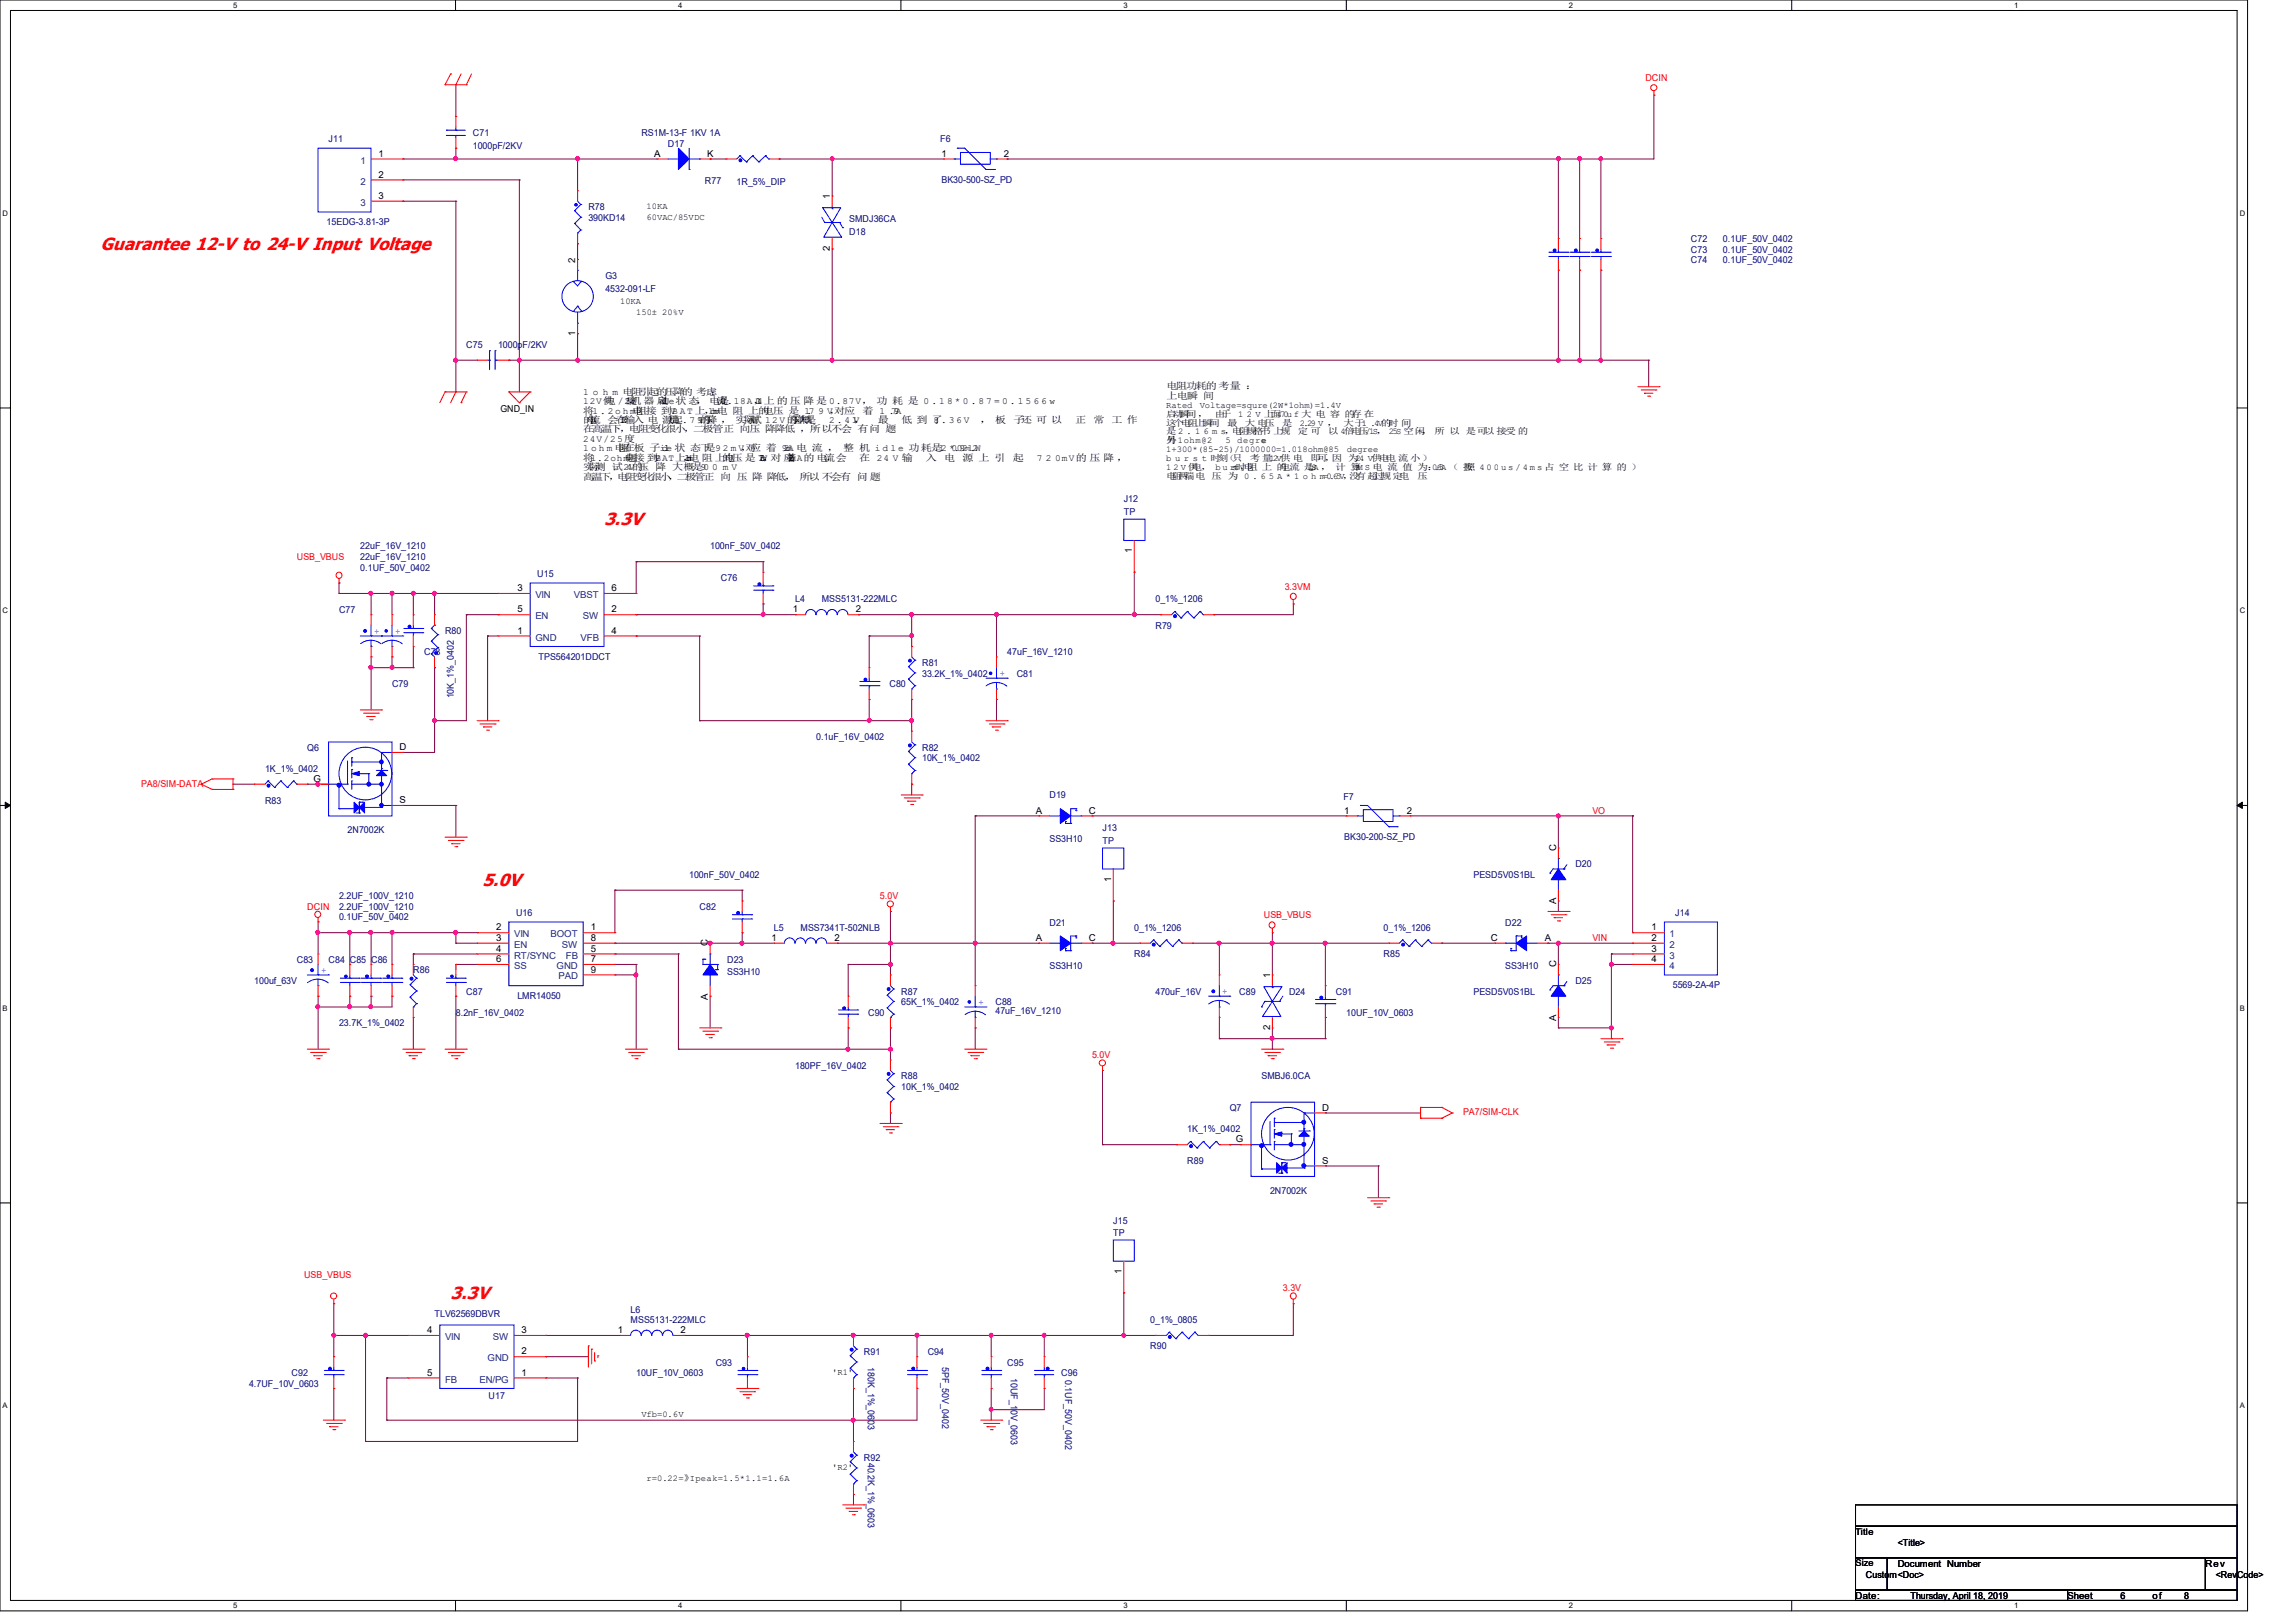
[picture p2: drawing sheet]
<svg xmlns="http://www.w3.org/2000/svg" width="297mm" height="210mm" viewBox="0 0 297 210" stroke-linecap="round" stroke-linejoin="round" font-family="sans-serif">
<defs><g id="words">
<g font-size="2.3" fill="#f00">
<text x="13" y="32.3">Guarantee 12-V to 24-V Input Voltage</text>
<text x="78.1" y="68">3.3V</text>
<text x="62.4" y="114.6">5.0V</text>
<text x="58.3" y="168.1">3.3V</text>
</g>
<g font-size="1.2" fill="#f00">
<text x="212.8" y="10.5">DCIN</text>
<text x="38.4" y="72.4">USB_VBUS</text>
<text x="166.2" y="76.3">3.3VM</text>
<text x="18.2" y="101.8">PA8/SIM-DATA</text>
<text x="206" y="105.3">VO</text>
<text x="39.8" y="117.7">DCIN</text>
<text x="113.8" y="116.3">5.0V</text>
<text x="163.5" y="118.8">USB_VBUS</text>
<text x="206" y="121.8">VIN</text>
<text x="141.3" y="136.9">5.0V</text>
<text x="189.3" y="144.3">PA7/SIM-CLK</text>
<text x="39.3" y="165.4">USB_VBUS</text>
<text x="165.9" y="167.1">3.3V</text>
</g>
<g font-size="1.2" fill="#000080">
<text x="61.2" y="17.6">C71</text>
<text x="83" y="17.6">RS1M-13-F 1KV 1A</text>
<text x="42.5" y="18.4">J11</text>
<text x="61.2" y="19.2">1000pF/2KV</text>
<text x="86.4" y="19">D17</text>
<text x="91.2" y="23.7">R77</text>
<text x="95.3" y="23.9">1R_5%_DIP</text>
<text x="121.6" y="18.4">F6</text>
<text x="121.8" y="23.6">BK30-500-SZ_PD</text>
<text x="42.2" y="29.1">15EDG-3.81-3P</text>
<text x="76.1" y="27.2">R78</text>
<text x="76.1" y="28.6">390KD14</text>
<text x="109.9" y="28.7">SMDJ36CA</text>
<text x="109.9" y="30.4">D18</text>
<text x="218.7" y="31.3">C72</text>
<text x="218.7" y="32.7">C73</text>
<text x="218.7" y="34">C74</text>
<text x="222.9" y="31.3">0.1UF_50V_0402</text>
<text x="222.9" y="32.7">0.1UF_50V_0402</text>
<text x="222.9" y="34">0.1UF_50V_0402</text>
<text x="78.3" y="36.1">G3</text>
<text x="78.3" y="37.8">4532-091-LF</text>
<text x="60.3" y="45">C75</text>
<text x="64.4" y="45">1000pF/2KV</text>
<text x="145.4" y="65">J12</text>
<text x="46.6" y="71.1">22uF_16V_1210</text>
<text x="91.9" y="71.1">100nF_50V_0402</text>
<text x="145.4" y="66.7">TP</text>
<text x="46.6" y="73.8">0.1UF_50V_0402</text>
<text x="46.6" y="72.4">22uF_16V_1210</text>
<text x="69.5" y="74.6">U15</text>
<text x="93.3" y="75.2">C76</text>
<text x="102.9" y="77.9">L4</text>
<text x="106.3" y="77.9">MSS5131-222MLC</text>
<text x="149.5" y="77.9">0_1%_1206</text>
<text x="43.9" y="79.3">C77</text>
<text x="57.6" y="82">R80</text>
<text x="149.5" y="81.4">R79</text>
<text x="50.7" y="88.9">C79</text>
<text x="54.9" y="84.8">C78</text>
<text x="69.7" y="85.3">TPS564201DDCT</text>
<text x="115.1" y="88.9">C80</text>
<text x="119.3" y="86.1">R81</text>
<text x="119.3" y="87.5">33.2K_1%_0402</text>
<text x="130.3" y="84.8">47uF_16V_1210</text>
<text x="131.5" y="87.5">C81</text>
<text x="58.7" y="90.4" transform="rotate(-90 58.7 90.4)">10K_1%_0402</text>
<text x="105.6" y="95.8">0.1uF_16V_0402</text>
<text x="34.3" y="99.9">1K_1%_0402</text>
<text x="39.8" y="97.2">Q6</text>
<text x="119.3" y="97.2">R82</text>
<text x="119.3" y="98.5">10K_1%_0402</text>
<text x="34.3" y="104">R83</text>
<text x="45" y="107.8">2N7002K</text>
<text x="135.8" y="103.3">D19</text>
<text x="142.6" y="107.6">J13</text>
<text x="173.8" y="103.5">F7</text>
<text x="89.2" y="113.6">100nF_50V_0402</text>
<text x="135.8" y="108.9">SS3H10</text>
<text x="142.6" y="109.2">TP</text>
<text x="173.9" y="108.7">BK30-200-SZ_PD</text>
<text x="190.6" y="113.6">PESD5V0S1BL</text>
<text x="203.8" y="112.2">D20</text>
<text x="43.9" y="119.1">0.1UF_50V_0402</text>
<text x="43.9" y="116.3">2.2UF_100V_1210</text>
<text x="43.9" y="117.7">2.2UF_100V_1210</text>
<text x="66.8" y="118.5">U16</text>
<text x="90.5" y="117.7">C82</text>
<text x="135.8" y="119.8">D21</text>
<text x="194.7" y="119.8">D22</text>
<text x="216.7" y="118.5">J14</text>
<text x="38.4" y="124.6">C83</text>
<text x="42.5" y="124.6">C84 C85 C86</text>
<text x="53.5" y="125.9">R86</text>
<text x="94.1" y="124.6">D23</text>
<text x="100.1" y="120.4">L5</text>
<text x="103.5" y="120.4">MSS7341T-502NLB</text>
<text x="135.8" y="125.4">SS3H10</text>
<text x="146.7" y="123.9">R84</text>
<text x="146.7" y="120.4">0_1%_1206</text>
<text x="179" y="123.9">R85</text>
<text x="179" y="120.4">0_1%_1206</text>
<text x="194.7" y="125.4">SS3H10</text>
<text x="32.9" y="127.3">100uf_63V</text>
<text x="59" y="131.4">8.2nF_16V_0402</text>
<text x="60.3" y="128.7">C87</text>
<text x="66.9" y="129.2">LMR14050</text>
<text x="94.1" y="126.2">SS3H10</text>
<text x="112.3" y="131.4">C90</text>
<text x="116.6" y="128.7">R87</text>
<text x="116.6" y="130">65K_1%_0402</text>
<text x="128.8" y="130">C88</text>
<text x="128.8" y="131.3">47uF_16V_1210</text>
<text x="149.5" y="128.7">470uF_16V</text>
<text x="160.3" y="128.7">C89</text>
<text x="166.7" y="128.7">D24</text>
<text x="172.8" y="128.7">C91</text>
<text x="174.2" y="131.4">10UF_10V_0603</text>
<text x="190.6" y="128.7">PESD5V0S1BL</text>
<text x="203.8" y="127.3">D25</text>
<text x="216.4" y="127.8">5569-2A-4P</text>
<text x="43.9" y="132.8">23.7K_1%_0402</text>
<text x="102.9" y="138.3">180PF_16V_0402</text>
<text x="116.6" y="139.7">R88</text>
<text x="116.6" y="141">10K_1%_0402</text>
<text x="159.1" y="143.8">Q7</text>
<text x="163.2" y="139.7">SMBJ6.0CA</text>
<text x="153.6" y="146.5">1K_1%_0402</text>
<text x="153.6" y="150.6">R89</text>
<text x="164.3" y="154.5">2N7002K</text>
<text x="144" y="158.3">J15</text>
<text x="144" y="160">TP</text>
<text x="56.2" y="170.4">TLV62569DBVR</text>
<text x="81.6" y="169.8">L6</text>
<text x="81.6" y="171.2">MSS5131-222MLC</text>
<text x="148.8" y="171.2">0_1%_0805</text>
<text x="32.2" y="179.4">4.7UF_10V_0603</text>
<text x="37.7" y="178.1">C92</text>
<text x="82.3" y="178.1">10UF_10V_0603</text>
<text x="92.6" y="176.7">C93</text>
<text x="111.8" y="175.3">R91</text>
<text x="112.3" y="176.9" transform="rotate(90 112.3 176.9)">180K_1%_0603</text>
<text x="120" y="175.3">C94</text>
<text x="121.9" y="176.9" transform="rotate(90 121.9 176.9)">5PF_50V_0402</text>
<text x="130.3" y="176.7">C95</text>
<text x="130.8" y="178.3" transform="rotate(90 130.8 178.3)">10UF_10V_0603</text>
<text x="137.3" y="178.1">C96</text>
<text x="137.8" y="178.6" transform="rotate(90 137.8 178.6)">0.1UF_50V_0402</text>
<text x="148.8" y="174.6">R90</text>
<text x="63.2" y="181.1">U17</text>
<text x="111.8" y="189">R92</text>
<text x="112.3" y="189.3" transform="rotate(90 112.3 189.3)">40.2K_1%_0603</text>
</g>
<g font-size="1.2" fill="#004080">
<text x="46.6" y="21.2">1</text>
<text x="46.6" y="23.9">2</text>
<text x="46.6" y="26.6">3</text>
<text x="69.3" y="77.4">VIN</text>
<text x="74.2" y="77.4">VBST</text>
<text x="69.3" y="80.1">EN</text>
<text x="69.3" y="82.9">GND</text>
<text x="75.1" y="82.9">VFB</text>
<text x="75.4" y="80.1">SW</text>
<text x="66.5" y="121.3">VIN</text>
<text x="66.5" y="122.6">EN</text>
<text x="66.5" y="124">RT/SYNC</text>
<text x="66.5" y="125.4">SS</text>
<text x="71.2" y="121.3">BOOT</text>
<text x="72" y="125.4">GND</text>
<text x="72.7" y="122.6">SW</text>
<text x="73.2" y="124">FB</text>
<text x="216" y="121.3">1</text>
<text x="216" y="122.6">2</text>
<text x="216" y="124">3</text>
<text x="216" y="125.4">4</text>
<text x="72.3" y="126.7">PAD</text>
<text x="57.6" y="173.4">VIN</text>
<text x="63.8" y="173.4">SW</text>
<text x="57.6" y="178.9">FB</text>
<text x="62" y="178.9">EN/PG</text>
<text x="63.1" y="176.1">GND</text>
</g>
<g font-size="1.2">
<text x="49" y="20.3">1</text>
<text x="49" y="23">2</text>
<text x="84.6" y="20.3">A</text>
<text x="91.5" y="20.3">K</text>
<text x="121.8" y="20.3">1</text>
<text x="129.9" y="20.3">2</text>
<text x="49" y="25.7">3</text>
<text x="107.4" y="25.7" transform="rotate(-90 107.4 25.7)">1</text>
<text x="74.4" y="34" transform="rotate(-90 74.4 34)">2</text>
<text x="107.4" y="32.5" transform="rotate(-90 107.4 32.5)">2</text>
<text x="74.4" y="43.5" transform="rotate(-90 74.4 43.5)">1</text>
<text x="64.7" y="53.3">GND_IN</text>
<text x="75.4" y="53.5">将1 . 2 o h m电</text>
<text x="75.4" y="51.1">1 o h m 电阻引起的压降的 考虑</text>
<text x="75.4" y="52.3">12V供</text>
<text x="78.2" y="52.3">电 /2度</text>
<text x="80.9" y="52.3">5，</text>
<text x="81.5" y="52.3">机 器 启</text>
<text x="82.3" y="53.5">阻接 到VB A T 上，电 阻 上的</text>
<text x="85.2" y="52.3">动</text>
<text x="85.4" y="52.3">ile状 态， 电流</text>
<text x="85.6" y="52.3">d</text>
<text x="91.6" y="53.5">1ohm</text>
<text x="91.9" y="51.1">：</text>
<text x="93" y="52.3">是</text>
<text x="93.2" y="52.3">0.18A，上 的 压 降 是 0.87V， 功 耗 是 0 . 1 8 * 0 . 8 7 = 0 . 1 5 6 6 w</text>
<text x="97.7" y="52.3">D4</text>
<text x="97.8" y="52.3">1</text>
<text x="98.7" y="53.5">电压 是 1.7 9 V，</text>
<text x="107.9" y="53.5">对应</text>
<text x="111.6" y="53.5">着 1 .79A</text>
<text x="150.9" y="50.4">电阻功耗的考量 ：</text>
<text x="150.9" y="51.6">上电瞬 间</text>
<text x="75.4" y="54.7">的， 会在输入 电 源起</text>
<text x="75.4" y="56">在高温下，电阻变化很小，二极管正 向压 降降低 ，所以不会 有问 题</text>
<text x="75.4" y="59.6">将1.2ohm阻接 到V</text>
<text x="75.4" y="57.2">24V/25度</text>
<text x="75.4" y="58.4">1 o h m 电在板 子idle 状 态下</text>
<text x="75.9" y="54.7">电</text>
<text x="76.3" y="54.7">流</text>
<text x="80.1" y="58.4">阻</text>
<text x="80.1" y="54.7">12V</text>
<text x="80.8" y="59.6">电</text>
<text x="84.8" y="59.6">BAT上，</text>
<text x="86.1" y="54.7">上1.79V的</text>
<text x="86.5" y="54.7">引</text>
<text x="88.6" y="59.6">1h电 阻 上的</text>
<text x="88.7" y="59.6">om</text>
<text x="91" y="54.7">压</text>
<text x="91.2" y="58.4">是9 2 m V，应 着 92mA 电 流 ， 整 机 i d l e 功耗是12 *0.092=1.2W</text>
<text x="91.4" y="54.7">降 ， 实际</text>
<text x="93.7" y="59.6">电压 是 70V</text>
<text x="96.4" y="58.4">对</text>
<text x="96.7" y="54.7">测</text>
<text x="97.1" y="54.7">试 12V的降概</text>
<text x="98.2" y="59.6">2m，对 应</text>
<text x="101.6" y="59.6">着</text>
<text x="101.9" y="59.6">70</text>
<text x="102" y="59.6">2mA的 电流</text>
<text x="102.2" y="54.7">压大是</text>
<text x="106.9" y="59.6">，会</text>
<text x="107.3" y="54.7">2 . 4 1V</text>
<text x="110.4" y="54.7">，</text>
<text x="111.1" y="59.6">在 24 V 输</text>
<text x="113.5" y="54.7">最</text>
<text x="116.6" y="54.7">低 到 了</text>
<text x="119.8" y="59.6">入</text>
<text x="120.8" y="54.7">8 . 3 6 V</text>
<text x="122.1" y="59.6">电</text>
<text x="124.5" y="59.6">源 上 引</text>
<text x="126.8" y="54.7">， 板</text>
<text x="131" y="59.6">起</text>
<text x="131.1" y="54.7">子还 可 以</text>
<text x="134.1" y="59.6">7 2 0mV的 压 降 ，</text>
<text x="139.1" y="54.7">正</text>
<text x="141.4" y="54.7">常</text>
<text x="143.8" y="54.7">工 作</text>
<text x="75.4" y="60.9">实测 试24V的</text>
<text x="75.4" y="62.1">高温下，电阻变化很小，二极管正 向 压 降 降低， 所以 不会有 问 题</text>
<text x="76.2" y="60.9">际</text>
<text x="82.6" y="60.9">压 降 大概是90 0 m V</text>
<text x="146.4" y="71.6" transform="rotate(-90 146.4 71.6)">1</text>
<text x="66.9" y="76.5">3</text>
<text x="79.1" y="76.5">6</text>
<text x="66.9" y="79.2">5</text>
<text x="66.9" y="82">1</text>
<text x="79.1" y="79.2">2</text>
<text x="79.1" y="82">4</text>
<text x="102.6" y="79.2">1</text>
<text x="110.7" y="79.2">2</text>
<text x="40.6" y="101.2">G</text>
<text x="51.7" y="97.1">D</text>
<text x="51.7" y="103.9">S</text>
<text x="134" y="105.3">A</text>
<text x="140.8" y="105.3">C</text>
<text x="173.9" y="105.3">1</text>
<text x="182" y="105.3">2</text>
<text x="201.3" y="110.1" transform="rotate(-90 201.3 110.1)">C</text>
<text x="143.7" y="114.1" transform="rotate(-90 143.7 114.1)">1</text>
<text x="201.3" y="117" transform="rotate(-90 201.3 117)">A</text>
<text x="64.2" y="120.4">2</text>
<text x="64.2" y="121.7">3</text>
<text x="64.2" y="123.1">4</text>
<text x="64.2" y="124.5">6</text>
<text x="76.4" y="124.5">7</text>
<text x="76.4" y="123.1">5</text>
<text x="76.4" y="121.7">8</text>
<text x="76.4" y="120.4">1</text>
<text x="76.4" y="125.9">9</text>
<text x="91.6" y="122.5" transform="rotate(-90 91.6 122.5)">C</text>
<text x="99.8" y="121.7">1</text>
<text x="107.9" y="121.7">2</text>
<text x="134" y="121.7">A</text>
<text x="140.8" y="121.7">C</text>
<text x="192.9" y="121.7">C</text>
<text x="199.8" y="121.7">A</text>
<text x="201.3" y="125.2" transform="rotate(-90 201.3 125.2)">C</text>
<text x="213.6" y="120.4">1</text>
<text x="213.6" y="121.7">2</text>
<text x="213.6" y="123.1">3</text>
<text x="213.6" y="124.5">4</text>
<text x="91.6" y="129.4" transform="rotate(-90 91.6 129.4)">A</text>
<text x="164.3" y="126.6" transform="rotate(-90 164.3 126.6)">1</text>
<text x="164.3" y="133.3" transform="rotate(-90 164.3 133.3)">2</text>
<text x="201.3" y="132.1" transform="rotate(-90 201.3 132.1)">A</text>
<text x="171" y="143.7">D</text>
<text x="159.9" y="147.8">G</text>
<text x="171" y="150.6">S</text>
<text x="145.1" y="164.8" transform="rotate(-90 145.1 164.8)">1</text>
<text x="55.2" y="172.5">4</text>
<text x="67.5" y="172.5">3</text>
<text x="79.9" y="172.5">1</text>
<text x="88.1" y="172.5">2</text>
<text x="55.2" y="178">5</text>
<text x="67.5" y="178">1</text>
<text x="67.5" y="175.3">2</text>
<text x="240" y="198.6">Title</text>
<text x="240" y="202.7">Size</text>
<text x="245.5" y="200">&lt;Title&gt;</text>
<text x="245.5" y="202.7">Document Number</text>
<text x="285.3" y="202.7">Rev</text>
<text x="240" y="206.9">Date:</text>
<text x="241.4" y="204.1">Custom&lt;Doc&gt;</text>
<text x="247.1" y="206.9">Thursday, April 18, 2019</text>
<text x="267.5" y="206.9">Sheet</text>
<text x="274.3" y="206.9">6</text>
<text x="278.4" y="206.9">of</text>
<text x="282.5" y="206.9">8</text>
<text x="286.6" y="204.1">&lt;RevCode&gt;</text>
</g>
<g font-size="1.1">
<text x="83.7" y="28.4">60VAC/85VDC</text>
<text x="83.7" y="27">10KA</text>
<text x="80.2" y="39.4">10KA</text>
<text x="82.3" y="40.7">150± 20%V</text>
<text x="150.9" y="52.8">Rated</text>
<text x="150.9" y="53.9">启动</text>
<text x="152.6" y="53.9">瞬间，</text>
<text x="155.2" y="52.8">Voltage=squre(2W*1ohm)=1.4V</text>
<text x="157.1" y="53.9">由</text>
<text x="158" y="53.9">于</text>
<text x="160.2" y="53.9">1 2 V 上面</text>
<text x="165.2" y="53.9">470u f 大 电 容 的存 在</text>
<text x="150.9" y="55.1">这个电阻上瞬间</text>
<text x="150.9" y="56.2">是2 . 1 6 m s，电阻规格书 上规</text>
<text x="150.9" y="57.4">另</text>
<text x="150.9" y="58.5">1+300*(85-25)/1000000=1.018ohm@85</text>
<text x="150.9" y="59.6">b u r s t 时刻（只</text>
<text x="150.9" y="57.4">外1ohm@2</text>
<text x="158.5" y="57.4">5</text>
<text x="158.7" y="55.1">最</text>
<text x="160.1" y="57.4">degre</text>
<text x="161" y="55.1">大 电压</text>
<text x="161.7" y="59.6">考 量12V供 电</text>
<text x="165.9" y="55.1">是</text>
<text x="167.9" y="56.2">定 可</text>
<text x="168.1" y="55.1">2.29 V ， 大于1 .4V的时 间</text>
<text x="169.5" y="59.6">即可，因 为24 V供电电 流小）</text>
<text x="171.8" y="56.2">以 4倍电压/1S， 25S 空闲， 所 以 是可以 接受 的</text>
<text x="174.2" y="58.5">degree</text>
<text x="150.9" y="60.8">1 2 V 供</text>
<text x="150.9" y="61.9">电两</text>
<text x="151.6" y="61.9">阻端电 压 为 0 . 6 5 A * 1 o h m=0.65V，没</text>
<text x="154.2" y="60.8">电， b u rst时电</text>
<text x="160.4" y="60.8">，阻 上 的</text>
<text x="165.6" y="60.8">电流 是</text>
<text x="169.2" y="60.8">1.8A ， 计 算</text>
<text x="175.3" y="60.8">RM S 电 流 值 为：</text>
<text x="175.4" y="61.9">有超</text>
<text x="177.8" y="61.9">过规定电</text>
<text x="183.4" y="61.9">压</text>
<text x="185.3" y="60.8">0.65A （ 按</text>
<text x="189.5" y="60.8">照 4 0 0 u s / 4 m s 占 空 比 计 算 的 ）</text>
<text x="107.7" y="177.9">'R1'</text>
<text x="83" y="183.4">Vfb=0.6V</text>
<text x="83.7" y="191.6">r=0.22=》</text>
<text x="89.2" y="191.6">Ipeak=1.5*1.1=1.6A</text>
<text x="107.7" y="190.2">'R2'</text>
</g>
<g font-size="1.1" fill="#00f">
<text x="48.4" y="82">+</text>
<text x="51.1" y="82">+</text>
<text x="129.3" y="87.5">+</text>
<text x="41.5" y="125.9">+</text>
<text x="126.6" y="130">+</text>
<text x="158.1" y="128.7">+</text>
</g>
<g font-size="1">
<text x="30.1" y="1">5</text>
<text x="87.7" y="1">4</text>
<text x="145.3" y="1">3</text>
<text x="202.9" y="1">2</text>
<text x="260.6" y="1">1</text>
<text x=".3" y="27.9">D</text>
<text x="289.7" y="27.9">D</text>
<text x=".3" y="79.4">C</text>
<text x="289.7" y="79.4">C</text>
<text x=".3" y="130.8">B</text>
<text x="289.7" y="130.8">B</text>
<text x=".3" y="182.2">A</text>
<text x="289.7" y="182.2">A</text>
<text x="30.1" y="208.1">5</text>
<text x="87.7" y="208.1">4</text>
<text x="145.3" y="208.1">3</text>
<text x="202.9" y="208.1">2</text>
<text x="260.6" y="208.1">1</text>
</g>
</g></defs>
<path d="M0 0h290.7v208.4h-290.7zM1.4 1.4h288v205.7h-288z" fill="none" stroke="#000" stroke-width=".13"/>
<g fill="#fff">
<path d="M30.1 .1h.6v1.1h-.6z"/>
<path d="M30.1 207.2h.6v1.1h-.6z"/>
</g>
<path d="M58.9 0v1.4M58.9 207.1v1.3" fill="none" stroke="#000" stroke-width=".13"/>
<g fill="#fff">
<path d="M87.7 .1h.6v1.1h-.6z"/>
<path d="M87.7 207.2h.6v1.1h-.6z"/>
</g>
<path d="M116.5 0v1.4M116.5 207.1v1.3" fill="none" stroke="#000" stroke-width=".13"/>
<g fill="#fff">
<path d="M145.3 .1h.6v1.1h-.6z"/>
<path d="M145.3 207.2h.6v1.1h-.6z"/>
</g>
<path d="M174.2 0v1.4M174.2 207.1v1.3" fill="none" stroke="#000" stroke-width=".13"/>
<g fill="#fff">
<path d="M202.9 .1h.6v1.1h-.6z"/>
<path d="M202.9 207.2h.6v1.1h-.6z"/>
</g>
<path d="M231.8 0v1.4M231.8 207.1v1.3" fill="none" stroke="#000" stroke-width=".13"/>
<g fill="#fff">
<path d="M260.6 .1h.5v1.1h-.5z"/>
<path d="M260.6 207.2h.5v1.1h-.5z"/>
<path d="M.3 27.1h.8v1.1h-.8z"/>
<path d="M289.7 27.1h.7v1.1h-.7z"/>
<path d="M.3 78.5h.8v1.1h-.8z"/>
<path d="M289.7 78.5h.7v1.1h-.7z"/>
</g>
<path d="M0 52.8h1.4M289.4 52.8h1.3" fill="none" stroke="#000" stroke-width=".13"/>
<g fill="#fff">
<path d="M.3 129.9h.7v1.1h-.7z"/>
<path d="M289.7 129.9h.7v1.1h-.7z"/>
</g>
<path d="M0 104.2h1.4M289.4 104.2h1.3" fill="none" stroke="#000" stroke-width=".13"/>
<path d="M.7 103.8l.7 .4-.7 .4zM289.4 104.2l.7-.4v.8z" fill="#000" stroke="#000" stroke-width=".13"/>
<g fill="#fff">
<path d="M.3 181.4h.7v1.1h-.7z"/>
<path d="M289.7 181.4h.7v1.1h-.7z"/>
</g>
<path d="M0 155.7h1.4M289.4 155.7h1.3M240 194.7h49.4v2.8h-49.4zM240 197.5h49.4v4.1h-49.4zM240 201.6h4.1v4.1h-4.1zM240 205.7h27.5v1.4h-27.5zM244.1 201.6h41.2v4.1h-41.2zM267.5 205.7h21.9v1.4h-21.9zM285.3 201.6h4.1v4.1h-4.1z" fill="none" stroke="#000" stroke-width=".13"/>
<g fill="none" stroke="#800040" stroke-width=".13">
<path d="M59 11h.1M59 19.2h.1M59 11v4.1M59 19.2v1.4M214 12.3h.1M214 12.3v8.3h-83.7M52.1 26h.1M52.1 23.3h.1M52.1 20.6h.1M52.1 20.6h32.9M52.1 26h6.9M52.1 23.3h15.1"/>
<path d="M59 20.6h.1M59 26h.1M59 26v24.7M67.2 23.3h.1M67.2 23.3v27.4M74.7 20.6h.1M74.7 31.5h.1M74.7 20.6v4.1M74.7 31.5v2.1M91.9 20.6h.1M91.9 20.6h2M100.8 20.6h.1"/>
<path d="M100.8 20.6h21.2M107.7 20.6h.1M107.7 32.2h.1M107.7 20.6v4.8M107.7 32.2v14.4M130.3 20.6h.1M201.6 20.6h.1M201.6 35h.1M201.6 20.6v10.3M201.6 35v11.6M204.3 20.6h.1M204.3 35h.1"/>
<path d="M204.3 20.6v10.3M204.3 35v11.6M207.1 20.6h.1M207.1 35h.1M207.1 20.6v10.3M207.1 35v11.6M59 46.6h.1M59 46.6h2.7M65.8 46.6h.1M65.8 46.6h147.5M67.2 46.6h.1M74.7 46.6h.1"/>
<path d="M74.7 43.2h.1M74.7 43.2v3.4M107.7 46.6h.1M201.6 46.6h.1M204.3 46.6h.1M207.1 46.6h.1M213.3 46.6h.1M213.3 46.6v3.4M43.9 75.4h.1M43.9 76.8h.1M43.9 75.4v1.4M43.9 76.8h20.5"/>
<path d="M48 76.8h.1M48 76.8v2.7M50.7 76.8h.1M50.7 76.8v2.7M53.5 76.8h.1M53.5 76.8v2.7M56.2 76.8h.1M56.2 76.8v2.7M60.3 79.5h.1M60.3 79.5h4.1M60.3 79.5v13.8h-4.1M82.3 79.5h.1"/>
<path d="M82.3 72.7h.1M82.3 79.5h20.6M82.3 72.7h16.4M82.3 72.7v4.1M98.7 72.7h.1M98.7 78.1h.1M98.7 79.5h.1M98.7 72.7v1.3M98.7 78.1v1.4M111.1 79.5h.1M111.1 79.5h39.1M117.9 79.5h.1"/>
<path d="M117.9 79.5v4.2M128.9 79.5h.1M128.9 79.5v5.5M146.7 74h.1M146.7 79.5h.1M146.7 74v5.5M157 79.5h.1M167.3 78.1h.1M167.3 78.1v1.4h-10.3M48 86.4h.1M48 85h.1M48 86.4h5.5"/>
<path d="M48 85v6.9M50.7 86.4h.1M50.7 85h.1M50.7 85v1.4M52.1 97.4h.1M53.5 86.4h.1M53.5 83.7v2.7M56.2 86.4h.1M56.2 93.3h.1M56.2 86.4v11h-4.1M63.1 82.3h.1M63.1 82.3h1.3"/>
<path d="M63.1 82.3v11M82.3 82.3h.1M82.3 82.3h8.2M90.5 93.3h.1M90.5 82.3h.1M90.5 93.3h27.4M90.5 82.3v11M112.4 82.3h.1M112.4 93.3h.1M112.4 90.5h.1M112.4 82.3v4.1M112.4 90.5v2.8"/>
<path d="M112.4 82.3h5.5M117.9 90.5h.1M117.9 93.3h.1M117.9 82.3h.1M117.9 90.5v4.1M128.9 90.5h.1M128.9 90.5v2.8M30.1 101.5h.1M30.1 101.5h2.8M39.8 101.5h.1M39.8 101.5h2.7M41.1 119.3h.1"/>
<path d="M41.1 101.5h.1M41.1 119.3v4.1M52.1 104.2h.1M52.1 104.2h6.9M59 104.2h.1M59 104.2v4.1M79.5 115.2h.1M79.5 115.2v5.5M79.5 115.2h16.5M96 115.2h.1M96 115.2v1.4M115.2 117.9h.1"/>
<path d="M115.2 117.9v8.3M117.9 101.5h.1M117.9 101.5v1.4M126.2 105.6h.1M126.2 105.6v22M126.2 105.6h8.2M141.3 105.6h.1M141.3 105.6h32.9M144 116.6h.1M144 116.6v5.4M182.4 105.6h28.8M201.6 105.6h.1"/>
<path d="M201.6 117.9h.1M201.6 105.6v4.1M201.6 116.6v1.3M211.2 105.6h.1M211.2 105.6v15.1M41.1 130.3h.1M41.1 120.7h.1M41.1 128.9h.1M41.1 128.9v6.9M41.1 120.7h20.6M45.3 128.9h.1M45.3 130.3h.1"/>
<path d="M45.3 120.7h.1M45.3 120.7v4.1M45.3 128.9v1.4M48 130.3h.1M48 128.9h.1M48 120.7h.1M48 120.7v4.1M48 128.9v1.4M50.7 128.9h.1M50.7 120.7h.1M50.7 120.7v4.1M50.7 128.9v1.4h-9.6"/>
<path d="M53.5 123.4h.1M53.5 131.7h.1M53.5 123.4v1.4M53.5 131.7v4.1M53.5 123.4h8.2M59 122h.1M59 120.7h.1M59 124.8h.1M59 128.9h.1M59 120.7v1.3M59 124.8v.7M59 128.9v6.9"/>
<path d="M59 122h2.7M59 124.8h2.7M79.5 123.4h.1M79.5 122h.1M79.5 124.8h.1M79.5 126.2h.1M79.5 122h20.6M79.5 123.4h8.3M79.5 124.8h2.8M79.5 126.2h2.8M82.3 124.8h.1M82.3 126.2h.1"/>
<path d="M82.3 124.8v11M87.8 123.4h.1M87.8 135.8h.1M87.8 123.4v12.4M87.8 135.8h27.4M91.9 122h.1M91.9 128.9h.1M91.9 128.9v4.1M96 120.7h.1M96 122h.1M96 120.7v1.3M108.3 122h.1"/>
<path d="M108.3 122h26.1M109.7 124.8h.1M109.7 135.8h.1M109.7 133h.1M109.7 124.8h5.5M109.7 124.8v4.1M109.7 133v2.8M115.2 133h.1M115.2 135.8h.1M115.2 124.8h.1M115.2 122h.1M115.2 133v4.2"/>
<path d="M126.2 122h.1M126.2 133h.1M126.2 133v2.8M141.3 122h.1M141.3 122h6.1M142.6 138.5h.1M142.6 138.5v9.6M144 122h.1M154.3 122h25.4M157.7 122h.1M157.7 134.4h.1M157.7 122v4.2"/>
<path d="M157.7 131.7v2.7M157.7 134.4h13.7M164.6 120.7h.1M164.6 122h.1M164.6 134.4h.1M164.6 135.8h.1M164.6 120.7v5.5M164.6 133v2.8M171.4 122h.1M171.4 134.4h.1M171.4 131.7h.1M171.4 122v5.6"/>
<path d="M171.4 131.7v2.7M186.5 122h.1M186.5 122h6.9M200.2 122h.1M200.2 122h11M201.6 122h.1M201.6 133h.1M201.6 122v2.8M201.6 131.7v1.3M201.6 133h6.8M208.4 124.8h.1M208.4 133h.1"/>
<path d="M208.4 123.4h.1M208.4 134.4h.1M208.4 123.4h2.8M208.4 124.8h2.8M208.4 123.4v11M211.2 122h.1M115.2 144h.1M115.2 144v1.4M142.6 148.1h.1M142.6 148.1h9.6M159.1 148.1h.1M159.1 148.1h1.3"/>
<path d="M171.4 150.9h.1M171.4 144h.1M171.4 150.9h6.9M171.4 144h12.4M178.3 150.9h.1M178.3 150.9v4.1M43.2 172.8h.1M43.2 179.7h.1M43.2 168.7h.1M43.2 172.8h9.6M43.2 168.7v6.9M43.2 179.7v4.1"/>
<path d="M47.3 172.8h.1M47.3 172.8v13.7M50 178.3h.1M50 178.3h2.8M50 178.3v5.5M70.6 172.8h.1M70.6 175.6h.1M70.6 178.3h.1M70.6 172.8h9.6M70.6 175.6h5.5M70.6 178.3h4.1M74.7 178.3h.1"/>
<path d="M74.7 178.3v8.2h-27.4M88.4 172.8h.1M88.4 172.8h61.1M96.7 172.8h.1M96.7 172.8v2.8M110.4 179.7h.1M110.4 172.8h.1M110.4 179.7v6.8M118.6 172.8h.1M118.6 179.7h.1M118.6 172.8v2.8M118.6 179.7v4.1h-68.6"/>
<path d="M128.2 172.8h.1M128.2 179.7h.1M128.2 172.8v2.8M128.2 179.7v4.1M135.1 172.8h.1M135.1 179.7h.1M135.1 172.8v2.8M135.1 179.7v2.7h-6.9M145.4 167.3h.1M145.4 172.8h.1M145.4 167.3v5.5M156.3 172.8h.1"/>
<path d="M167.3 168.7h.1M167.3 168.7v4.1h-11M47.3 186.5h.1M50 183.8h.1M110.4 183.8h.1M110.4 193.4h.1M110.4 193.4v1.3M128.2 182.4h.1"/>
</g>
<g fill="#f0f" stroke="#f0f" stroke-width=".13">
<circle cx="74.7" cy="46.6" r=".25"/>
<circle cx="67.2" cy="46.6" r=".25"/>
<circle cx="74.7" cy="20.5" r=".25"/>
<circle cx="58.9" cy="20.5" r=".25"/>
<circle cx="201.6" cy="46.6" r=".25"/>
<circle cx="107.6" cy="46.6" r=".24"/>
<circle cx="117.9" cy="93.2" r=".24"/>
<circle cx="117.9" cy="82.2" r=".24"/>
<circle cx="204.3" cy="20.5" r=".25"/>
<circle cx="207.1" cy="20.5" r=".24"/>
<circle cx="204.3" cy="46.6" r=".25"/>
<circle cx="207.1" cy="46.6" r=".24"/>
<circle cx="107.6" cy="20.5" r=".24"/>
<circle cx="201.6" cy="20.5" r=".25"/>
<circle cx="117.9" cy="79.5" r=".24"/>
<circle cx="146.7" cy="79.5" r=".25"/>
<circle cx="128.9" cy="79.5" r=".25"/>
<circle cx="58.9" cy="46.6" r=".25"/>
<circle cx="50.7" cy="86.4" r=".25"/>
<circle cx="48" cy="86.4" r=".25"/>
<circle cx="48" cy="76.8" r=".25"/>
<circle cx="53.5" cy="76.8" r=".25"/>
<circle cx="98.7" cy="79.5" r=".25"/>
<circle cx="112.4" cy="93.2" r=".25"/>
<circle cx="48" cy="130.3" r=".25"/>
<circle cx="45.2" cy="130.3" r=".25"/>
<circle cx="41.1" cy="130.3" r=".25"/>
<circle cx="48" cy="120.7" r=".25"/>
<circle cx="58.9" cy="120.7" r=".25"/>
<circle cx="50.7" cy="120.7" r=".25"/>
<circle cx="41.1" cy="120.7" r=".25"/>
<circle cx="45.2" cy="120.7" r=".25"/>
<circle cx="96" cy="122" r=".25"/>
<circle cx="91.9" cy="122" r=".25"/>
<circle cx="115.2" cy="135.8" r=".25"/>
<circle cx="109.7" cy="135.8" r=".25"/>
<circle cx="115.2" cy="124.8" r=".25"/>
<circle cx="82.3" cy="126.2" r=".25"/>
<circle cx="115.2" cy="122" r=".25"/>
<circle cx="144" cy="122" r=".25"/>
<circle cx="126.2" cy="122" r=".25"/>
<circle cx="56.2" cy="76.8" r=".24"/>
<circle cx="50.7" cy="76.8" r=".25"/>
<circle cx="208.4" cy="124.8" r=".25"/>
<circle cx="208.4" cy="133" r=".25"/>
<circle cx="201.6" cy="105.6" r=".25"/>
<circle cx="164.5" cy="122" r=".25"/>
<circle cx="171.4" cy="122" r=".25"/>
<circle cx="201.6" cy="122" r=".25"/>
<circle cx="41.1" cy="101.5" r=".25"/>
<circle cx="56.2" cy="93.2" r=".24"/>
<circle cx="135.1" cy="172.8" r=".24"/>
<circle cx="128.2" cy="172.8" r=".24"/>
<circle cx="128.2" cy="182.4" r=".24"/>
<circle cx="118.6" cy="172.8" r=".25"/>
<circle cx="43.2" cy="172.8" r=".25"/>
<circle cx="110.4" cy="172.8" r=".25"/>
<circle cx="96.6" cy="172.8" r=".25"/>
<circle cx="47.3" cy="172.8" r=".25"/>
<circle cx="110.4" cy="183.8" r=".25"/>
<circle cx="145.3" cy="172.8" r=".24"/>
<circle cx="157.7" cy="122" r=".25"/>
<circle cx="164.5" cy="134.4" r=".25"/>
</g>
<g fill="none" stroke="#f00" stroke-width=".13">
<path d="M57.6 11h.1M57.6 11h2.7M58.3 9.6h.1M58.3 9.6l-.7 1.4M59 11h.1M59 19.2h.1M59 15.1h.1M59 15.1v1.3M59 17.8v1.4M59.6 9.6l-.6 1.4M60.3 11h.1M61 9.6l-.7 1.4"/>
<path d="M214 12.3h.1M214 11.8v.5M48 20.6h4.1M48 23.3h4.1M48 26h4.1M52.1 20.6h.1M52.1 23.3h.1M52.1 26h.1M74.7 24.7h.1M74.7 31.5h.1M74.7 33.6h.1M74.7 24.7v1.3"/>
<path d="M74.7 30.1v1.4M74.7 33.6v1.4M85 20.6h.1M85 20.6h1.4M90.5 20.6h1.4M91.9 20.6h.1M93.9 20.6h.1M93.9 20.6h1.4M99.4 20.6h1.4M100.8 20.6h.1M107.7 25.4h.1M107.7 32.2h.1"/>
<path d="M107.7 25.4v1.3M107.7 30.9v1.3M122 20.6h.1M122 20.6h1.4M128.9 20.6h1.4M130.3 20.6h.1M201.6 30.9h.1M201.6 35h.1M201.6 30.9v1.3M201.6 33.6v1.4M204.3 30.9h.1M204.3 35h.1"/>
<path d="M204.3 30.9v1.3M204.3 33.6v1.4M207.1 30.9h.1M207.1 35h.1M207.1 30.9v1.3M207.1 33.6v1.4M57.6 50.7h.1M57.6 50.7h2.7M57.6 50.7l-.7 1.4M59 50.7h.1M59 50.7l-.7 1.4M59.6 52.1h.1"/>
<path d="M60.3 50.7h.1M60.3 50.7l-.7 1.4M61.7 46.6h.1M61.7 46.6h1.4M64.4 46.6h1.4M65.8 50.7h.1M65.8 46.6h.1M65.8 50.7h2.8M65.8 50.7l1.4 1.4M67.2 52.1h.1M68.6 50.7h.1M68.6 50.7l-1.4 1.4"/>
<path d="M74.7 43.2h.1M74.7 41.8v1.4M211.9 50h2.7M212.3 50.5h1.9M212.7 50.9h.1M212.7 50.9h1.1M213.1 51.3h.3M213.4 51.3h.1M214.2 50.5h.1M214.6 50h.1M43.9 75.4h.1M43.9 74.9v.5"/>
<path d="M48 79.5h.1M48 79.5v1.4M50.7 79.5h.1M50.7 79.5v1.4M53.5 79.5h.1M53.5 79.5v1.4M56.2 79.5h.1M56.2 79.5v1.4M64.4 76.8h.1M64.4 79.5h.1M64.4 79.5h4.2M64.4 76.8h4.2"/>
<path d="M78.1 79.5h4.2M78.1 76.8h4.2M82.3 76.8h.1M82.3 79.5h.1M98.7 74h.1M98.7 78.1h.1M98.7 74v1.4M98.7 76.8v1.3M102.9 79.5h.1M102.9 79.5h1.3M109.7 79.5h1.4M111.1 79.5h.1"/>
<path d="M146.7 74h.1M146.7 69.9v4.1M150.2 79.5h.1M150.2 79.5h1.4M155.7 79.5h1.3M157 79.5h.1M167.3 78.1h.1M167.3 77.6v.5M46.6 91.9h2.8M47 92.3h1.9M47.5 92.7h.1M47.5 92.7h1.1"/>
<path d="M47.8 93.1h.3M48 85h.1M48 83.7v1.3M48.1 93.1h.1M48.9 92.3h.1M49.4 91.9h.1M50.7 85h.1M50.7 97.4h1.4M50.7 83.7v1.3M52.1 97.4h.1M53.5 83.7h.1M53.5 82.3v1.4"/>
<path d="M56.2 86.4h.1M56.2 85v1.4M61.7 93.3h2.7M62.1 93.7h2M62.5 94.1h.1M62.5 94.1h1.1M62.9 94.5h.3M63.2 94.5h.1M64.1 93.7h.1M64.4 93.3h.1M64.4 82.3h.1M64.4 82.3h4.2"/>
<path d="M78.1 82.3h4.2M82.3 82.3h.1M112.4 86.4h.1M112.4 90.5h.1M112.4 86.4v1.4M112.4 89.2v1.3M117.9 83.7h.1M117.9 90.5h.1M117.9 94.6h.1M117.9 83.7v1.3M117.9 89.2v1.3M117.9 94.6v1.4"/>
<path d="M127.6 93.3h2.7M128 93.7h1.9M128.4 94.1h.1M128.4 94.1h1.1M128.8 94.5h.2M128.9 85h.1M128.9 90.5h.1M128.9 85v1.4M128.9 89.2v1.3M129 94.5h.1M129.9 93.7h.1M130.3 93.3h.1"/>
<path d="M26 101.5h.1M26 101.5l1.4 .7M27.4 102.2h.1M27.4 100.8h.1M27.4 102.2h2.7M27.4 100.8l-1.4 .7M27.4 100.8h2.7M30.1 100.8h.1M30.1 102.2h.1M30.1 100.8v1.4M32.9 101.5h.1M32.9 101.5h1.4"/>
<path d="M38.4 101.5h1.4M39.8 101.5h.1M41.1 119.3h.1M41.1 101.5h.1M41.1 118.7v.6M41.1 101.5h1.4M50.7 104.2h1.4M52.1 104.2h.1M57.6 108.3h2.7M58 108.8h1.9M58.4 109.2h.1M58.4 109.2h1.1"/>
<path d="M58.8 109.6h.3M59.1 109.6h.1M59.9 108.8h.1M60.3 108.3h.1M96 116.6h.1M96 116.6v1.3M96 119.3v1.4M115.2 117.9h.1M115.2 117.4v.5M116.6 102.9h2.7M117 103.3h1.9M117.4 103.7h.1"/>
<path d="M117.4 103.7h1.1M117.8 104.1h.3M117.9 101.5h.1M117.9 100.1v1.4M118.1 104.1h.1M118.9 103.3h.1M119.3 102.9h.1M134.4 105.6h.1M134.4 105.6h1.4M139.9 105.6h1.4M141.3 105.6h.1M144 116.6h.1"/>
<path d="M144 112.4v4.2M174.2 105.6h.1M174.2 105.6h1.4M181 105.6h1.4M182.4 105.6h.1M200.2 117.9h2.8M200.7 118.4h1.9M201 118.7h.1M201 118.7h1.1M201.5 119.2h.3M201.6 116.6h.1M201.6 109.7h.1"/>
<path d="M201.6 109.7v1.4M201.6 115.2v1.4M201.8 119.2h.1M202.6 118.4h.1M203 117.9h.1M39.8 135.8h2.7M40.2 136.2h1.9M40.6 136.6h.1M40.6 136.6h1.1M41 137h.3M41.1 123.4h.1M41.1 128.9h.1"/>
<path d="M41.1 123.4v1.4M41.1 127.6v1.3M41.3 137h.1M42.1 136.2h.1M42.5 135.8h.1M45.3 124.8h.1M45.3 128.9h.1M45.3 124.8v1.4M45.3 127.6v1.3M48 124.8h.1M48 128.9h.1M48 124.8v1.4"/>
<path d="M48 127.6v1.3M50.7 124.8h.1M50.7 128.9h.1M50.7 124.8v1.4M50.7 127.6v1.3M52.1 135.8h2.8M52.5 136.2h1.9M52.9 136.6h.1M52.9 136.6h1.1M53.3 137h.3M53.5 124.8h.1M53.5 131.7h.1"/>
<path d="M53.5 124.8v1.4M53.5 130.3v1.4M53.6 137h.1M54.4 136.2h.1M54.9 135.8h.1M57.6 135.8h2.7M58 136.2h1.9M58.4 136.6h.1M58.4 136.6h1.1M58.8 137h.3M59 124.8h.1M59 128.9h.1"/>
<path d="M59 124.8v1.4M59 127.6v1.3M59.1 137h.1M59.9 136.2h.1M60.3 135.8h.1M61.7 120.7h.1M61.7 122h.1M61.7 123.4h.1M61.7 124.8h.1M61.7 122h4.1M61.7 120.7h4.1M61.7 123.4h4.1"/>
<path d="M61.7 124.8h4.1M75.4 122h4.1M75.4 120.7h4.1M75.4 123.4h4.1M75.4 124.8h4.1M75.4 126.2h4.1M79.5 124.8h.1M79.5 123.4h.1M79.5 122h.1M79.5 120.7h.1M79.5 126.2h.1M80.9 135.8h2.8"/>
<path d="M81.3 136.2h1.9M81.7 136.6h.1M81.7 136.6h1.1M82.1 137h.3M82.4 137h.1M83.2 136.2h.1M83.7 135.8h.1M90.5 133h2.8M90.9 133.4h1.9M91.3 133.9h.1M91.3 133.9h1.1M91.7 134.3h.3"/>
<path d="M91.9 128.9h.1M91.9 122h.1M91.9 122v1.4M91.9 127.6v1.3M92 134.3h.1M92.8 133.4h.1M93.3 133h.1M96 120.7h.1M100.1 122h.1M100.1 122h1.4M107 122h1.3M108.3 122h.1"/>
<path d="M109.7 128.9h.1M109.7 133h.1M109.7 128.9v1.4M109.7 131.7v1.3M115.2 126.2h.1M115.2 133h.1M115.2 137.2h.1M115.2 126.2v1.4M115.2 131.7v1.3M115.2 137.2v1.3M124.8 135.8h2.8M125.2 136.2h1.9"/>
<path d="M125.6 136.6h.1M125.6 136.6h1.1M126 137h.3M126.2 127.6h.1M126.2 133h.1M126.2 127.6v1.3M126.2 131.7v1.3M126.3 137h.1M127.1 136.2h.1M127.6 135.8h.1M134.4 122h.1M134.4 122h1.4"/>
<path d="M139.9 122h1.4M141.3 122h.1M142.6 138.5h.1M142.6 138v.5M147.4 122h.1M147.4 122h1.4M152.9 122h1.4M154.3 122h.1M157.7 126.2h.1M157.7 131.7h.1M157.7 126.2v1.4M157.7 130.3v1.4"/>
<path d="M163.2 135.8h2.7M163.6 136.2h1.9M164 136.6h.1M164 136.6h1.1M164.4 137h.3M164.6 120.7h.1M164.6 126.2h.1M164.6 133h.1M164.6 120.1v.6M164.6 126.2v1.4M164.6 131.7v1.3M164.7 137h.1"/>
<path d="M165.5 136.2h.1M165.9 135.8h.1M171.4 127.6h.1M171.4 131.7h.1M171.4 127.6v1.3M171.4 130.3v1.4M179.7 122h.1M179.7 122h1.3M185.2 122h1.3M186.5 122h.1M193.4 122h.1M193.4 122h1.3"/>
<path d="M198.9 122h1.3M200.2 122h.1M201.6 131.7h.1M201.6 124.8h.1M201.6 124.8v1.4M201.6 130.3v1.4M207.1 134.4h2.7M207.5 134.8h1.9M207.9 135.2h.1M207.9 135.2h1.1M208.3 135.6h.3M208.6 135.6h.1"/>
<path d="M209.4 134.8h.1M209.8 134.4h.1M211.2 120.7h.1M211.2 122h.1M211.2 123.4h.1M211.2 124.8h.1M211.2 122h4.1M211.2 120.7h4.1M211.2 123.4h4.1M211.2 124.8h4.1M113.8 145.4h2.8M114.3 145.8h1.9"/>
<path d="M114.6 146.2h.1M114.6 146.2h1.1M115.1 146.6h.2M115.2 144h.1M115.2 142.6v1.4M115.3 146.6h.1M116.2 145.8h.1M116.6 145.4h.1M152.2 148.1h.1M152.2 148.1h1.4M157.7 148.1h1.4M159.1 148.1h.1"/>
<path d="M160.4 148.1h.1M160.4 148.1h1.4M170.1 150.9h1.3M170.1 144h1.3M171.4 150.9h.1M171.4 144h.1M176.9 155h2.8M177.3 155.4h1.9M177.8 155.8h.1M177.8 155.8h1.1M178.1 156.2h.3M178.4 156.2h.1"/>
<path d="M179.2 155.4h.1M179.7 155h.1M183.8 144.7h.1M183.8 143.3h.1M183.8 143.3h2.7M183.8 144.7h2.7M183.8 143.3v1.4M186.5 143.3h.1M186.5 144.7h.1M186.5 143.3l1.4 .7M187.9 144h.1M187.9 144l-1.4 .7"/>
<path d="M43.2 168.7h.1M43.2 175.6h.1M43.2 179.7h.1M43.2 168.1v.6M43.2 175.6v1.3M43.2 178.3v1.4M52.8 172.8h.1M52.8 178.3h.1M52.8 178.3h4.1M52.8 172.8h4.1M66.5 178.3h4.1M66.5 175.6h4.1"/>
<path d="M66.5 172.8h4.1M70.6 178.3h.1M70.6 175.6h.1M70.6 172.8h.1M76.1 174.2h.1M76.1 174.2v2.7M76.5 174.6h.1M76.5 174.6v1.9M76.9 176.1h.1M76.9 175v1.1M77.3 175.4h.1M77.3 175.4v.3"/>
<path d="M80.2 172.8h.1M80.2 172.8h1.4M87.1 172.8h1.3M88.4 172.8h.1M95.3 179.7h2.7M96.7 175.6h.1M96.7 179.7h.1M96.7 175.6v1.3M96.7 178.3v1.4M98 179.7h.1M110.4 172.8h.1M110.4 179.7h.1"/>
<path d="M110.4 172.8v1.4M110.4 178.3v1.4M118.6 175.6h.1M118.6 179.7h.1M118.6 175.6v1.3M118.6 178.3v1.4M128.2 175.6h.1M128.2 179.7h.1M128.2 175.6v1.3M128.2 178.3v1.4M135.1 175.6h.1M135.1 179.7h.1"/>
<path d="M135.1 175.6v1.3M135.1 178.3v1.4M145.4 167.3h.1M145.4 163.2v4.1M149.5 172.8h.1M149.5 172.8h1.4M155 172.8h1.3M156.3 172.8h.1M167.3 168.7h.1M167.3 168.1v.6M41.8 183.8h2.8M42.2 184.2h2"/>
<path d="M42.6 184.6h.1M42.6 184.6h1.1M43.1 185h.2M43.3 185h.1M44.2 184.2h.1M44.6 183.8h.1M95.7 180.1h1.9M96.1 180.5h.1M96.1 180.5h1.1M96.6 180.9h.2M96.8 180.9h.1M97.6 180.1h.1"/>
<path d="M109 194.7h2.8M109.4 195.2h1.9M109.9 195.6h.1M109.9 195.6h1.1M110.3 196h.2M110.4 186.5h.1M110.4 193.4h.1M110.4 186.5v1.4M110.4 192v1.4M110.5 196h.1M111.3 195.2h.1M111.8 194.7h.1"/>
<path d="M126.9 183.8h2.7M127.3 184.2h1.9M127.7 184.6h.1M127.7 184.6h1.1M128.1 185h.3M128.4 185h.1M129.2 184.2h.1M129.6 183.8h.1"/>
<circle cx="213.9" cy="11.3" r=".39"/>
<circle cx="43.8" cy="74.4" r=".39"/>
<circle cx="167.3" cy="77.2" r=".39"/>
<circle cx="41.1" cy="118.3" r=".39"/>
<circle cx="115.2" cy="117" r=".39"/>
<circle cx="164.5" cy="119.7" r=".39"/>
<circle cx="142.6" cy="137.5" r=".39"/>
<circle cx="43.2" cy="167.7" r=".39"/>
<circle cx="167.3" cy="167.7" r=".39"/>
</g>
<g fill="none" stroke="#00f" stroke-width=".13">
<path d="M41.1 19.2h6.9v8.2h-6.9zM57.7 16.8h.1M57.7 17.5h.1M57.7 16.8h2.5M57.7 17.5h2.5M59 17.5h.1M59 16.8h.1M59 16.4v.4M59 17.5v.3M89.2 19.2v2.7M123.8 19.2h.1M123.8 19.2h1l2.8 2.7"/>
<path d="M124.2 19.7h3.9v1.6h-3.9zM74.2 36.4h.1M74.2 36.4l.5 .6 .4-.6M74.3 27.3h.1M74.3 28.9h.1M74.3 27.3l.8 .8M74.3 28.9l.8 .9M74.7 30.1h.1M74.7 39.6h.1M74.7 35h.1M74.7 26l.4 .5M74.7 39.6l-.5 .7"/>
<path d="M74.7 39.6l.6 .7M74.7 35v1.3M75.1 26.5h.1M75.1 28.1h.1M75.1 29.8h.1M75.1 36.4h.1M75.1 26.5l-.8 .8M75.1 28.1l-.8 .8M75.1 29.8l-.4 .3M86.4 20.6h1.4M87.8 20.6h.1M89.2 21.9h.1"/>
<path d="M89.2 20.6h1.3M90.5 20.6h.1M95.7 20.2h.1M95.7 20.2l-.4 .4M95.7 20.2l.9 .8M96.6 21h.1M97.4 20.2h.1M97.4 20.2l-.8 .8M97.4 20.2l.8 .8M98.2 21h.1M99 20.2h.1M99 20.2l-.8 .8"/>
<path d="M99 20.2l.4 .4M99.4 20.6h.1M106.3 28.1l.4 .7M106.4 26.9h2.4l-1.1 1.9zM106.7 28.8h.1M106.7 28.8h1.9M107.7 27h.1M107.7 28.8l1.2 1.9h-2.3zM107.7 26.7v.3M108.6 28.8h.1M108.6 28.8l.4 .7M109 29.5h.1"/>
<path d="M123.4 20.6h.1M123.4 20.6h.8M127.6 21.9h.1M127.6 21.9h1.1M128.1 20.6h.8M128.7 21.9h.1M128.9 20.6h.1M200.4 33.2h2.5M200.4 32.6h2.5M201.6 33.2h.1M201.6 32.6h.1M201.6 32.2v.4"/>
<path d="M201.6 33.2v.4M202.9 33.2h.1M202.9 32.6h.1M203.1 33.2h2.5M203.1 32.6h2.5M204.3 33.2h.1M204.3 32.6h.1M204.3 32.2v.4M204.3 33.2v.4M205.6 33.2h.1M205.6 32.6h.1M205.9 33.2h2.4"/>
<path d="M205.9 32.6h2.4M207.1 33.2h.1M207.1 32.6h.1M207.1 32.2v.4M207.1 33.2v.4M208.3 33.2h.1M208.3 32.6h.1M63.1 46.6h.2M63.3 46.6h.1M63.3 45.4h.1M63.3 45.4v2.4M64.1 45.4h.1"/>
<path d="M64.1 46.6h.1M64.1 46.6h.3M64.1 45.4v2.4M74.7 41.8h.1M74.7 40.4v1.4M75.3 40.3h.1M68.6 75.4h9.5v8.3h-9.5zM97.5 76.4h2.5M97.5 75.8h2.5M98.7 76.4h.1M98.7 75.8h.1M98.7 75.4v.4"/>
<path d="M98.7 76.4v.4M100 76.4h.1M100 75.8h.1M104.2 79.5a.66 .66 0 0 1 .7-.6 .66 .66 0 0 1 .6 .6M105.6 79.5a.68 .68 0 0 1 .7-.6 .68 .68 0 0 1 .6 .6M107 79.5a.66 .66 0 0 1 .6-.6 .66 .66 0 0 1 .7 .6M108.3 79.5a.68 .68 0 0 1 .7-.6 .68 .68 0 0 1 .7 .6M145.4 67.2h2.7v2.7h-2.7zM152 79.1h.1M152 79.1l-.4 .4M152 79.1l.8 .9M152.8 80h.1"/>
<path d="M153.6 79.1h.1M153.6 79.1l-.8 .9M153.6 79.1l.8 .9M154.4 80h.1M155.2 79.1h.1M155.2 79.1l-.8 .9M155.2 79.1l.5 .4M155.7 79.5h.1M42.5 96h8.2v9.6h-8.2zM45 98.5v3M45.5 99.6h.1M45.5 98h.1"/>
<path d="M45.5 98.6h.1M45.5 98v1.1M45.5 99.6v1.1M45.5 98.6h3.9M46.6 82.3h5.5M48 83.7h.1M48 82.3h.1M48 82.8a2.16 2.16 0 0 1 1.3 .5M48 82.8a2.15 2.15 0 0 0-1.3 .5M48 80.9v1.4M48 82.8v.9M48.7 99.7h1.3"/>
<path d="M49.4 99.4h.1M49.4 98.6h.1M49.4 97.4h.1M49.4 82.3h.1M49.4 97.4v7.1M49.4 97.4h1.3M50 99.7h.1M50.7 83.7h.1M50.7 82.3h.1M50.7 82.8a2.14 2.14 0 0 1 1.3 .5M50.7 82.8a2.15 2.15 0 0 0-1.3 .5M50.7 80.9v1.4"/>
<path d="M50.7 82.8v.9M52.1 82.3h.1M52.2 81.9h2.5M52.2 81.3h2.5M53.5 81.9h.1M53.5 81.3h.1M53.5 80.9v.4M53.5 81.9v.4M54.7 81.9h.1M54.7 81.3h.1M55.8 84.6h.1M55.8 83h.1"/>
<path d="M55.8 81.3h.1M55.8 84.6l.4 .4M55.8 83l.8 .8M55.8 81.3l.8 .8M56.2 80.9h.1M56.2 80.9l-.4 .4M56.6 83.8h.1M56.6 82.1h.1M56.6 83.8l-.8 .8M56.6 82.1l-.8 .9M111.2 88.7h2.5M111.2 88.2h2.5"/>
<path d="M112.4 88.7h.1M112.4 88.2h.1M112.4 87.8v.4M112.4 88.7v.5M113.7 88.7h.1M113.7 88.2h.1M117.5 86.3h.1M117.5 87.9h.1M117.5 97.2h.1M117.5 98.9h.1M117.5 86.3l.9 .8M117.5 87.9l.9 .8"/>
<path d="M117.5 97.2l.9 .8M117.5 98.9l.9 .8M117.9 89.2h.1M117.9 85l.5 .4M117.9 96l.5 .4M118.4 85.4h.1M118.4 87.1h.1M118.4 88.7h.1M118.4 96.4h.1M118.4 98h.1M118.4 99.7h.1M118.4 85.4l-.9 .9"/>
<path d="M118.4 87.1l-.9 .8M118.4 88.7l-.5 .5M118.4 96.4l-.9 .8M118.4 98l-.9 .9M118.4 99.7l-.5 .4M127.6 87.8h2.7M128.9 89.2h.1M128.9 87.8h.1M128.9 88.3a2.17 2.17 0 0 1 1.4 .5M128.9 88.3a2.17 2.17 0 0 0-1.3 .5M128.9 86.4v1.4M128.9 88.3v.9"/>
<path d="M130.3 87.8h.1M34.7 101h.1M34.7 101l-.4 .5M34.7 101l.8 .9M35.5 101.9h.1M36.3 101h.1M36.3 101l-.8 .9M36.3 101l.9 .9M37.2 101.9h.1M38 101h.1M38 101l-.8 .9M38 101l.4 .5"/>
<path d="M38.4 101.5h.1M42.5 101.5h.1M42.5 101.5h2.5M43.9 104.6h.1M43.9 101.5v3.1M43.9 104.6h1.9M45 101.5h.1M45.5 101h.1M45.5 101.5h3.9M45.5 101v1.2M46.1 105.2h.4M46.4 100.1h1.3"/>
<path d="M46.5 103.8h.1M46.5 105.2h.1M46.5 103.8v1.4M46.5 103.8h.4M46.9 103.8h.1M47.2 104.5h2.2M47.7 101.5h.1M47.7 100.1h.1M47.7 100.1v1.4M49.4 101.5h.1M49.4 104.2h.1M49.4 104.5h.1"/>
<path d="M49.4 104.2h1.3M65.8 119.3h9.6v8.3h-9.6zM94.7 118.9h2.5M94.7 118.4h2.5M96 118.9h.1M96 118.4h.1M96 117.9v.5M96 118.9v.4M97.2 118.9h.1M97.2 118.4h.1M117.9 100.1h.1M135.8 105.6h1.4"/>
<path d="M137.2 105.6h.1M137.8 106.6h.1M137.8 106.3h.1M137.8 106.6h.7M137.8 106.3v.3M138.5 106.6h.1M138.5 105.6h1.4M139.2 104.6h.1M139.2 104.9h.1M139.2 104.6h-.7v2M139.2 104.6v.3M139.9 105.6h.1"/>
<path d="M142.6 109.7h2.8v2.7h-2.8zM175.6 105.6h.1M175.6 105.6h.8M176 104.2h.1M176 104.2h.9l2.8 2.8M176.4 104.8h3.8v1.5h-3.8zM179.7 107h.1M179.7 107h1.1M180.2 105.6h.8M180.8 107h.1M181 105.6h.1M200.5 113h.1"/>
<path d="M201.6 113.8h.1M201.6 111.1h.1M201.6 111.1v1.3M201.6 113.8v1.4M202.3 112.4h.1M202.3 112.4h-1.4l-.4 .6M202.7 111.9l-.4 .5M215.3 119.3h6.9v6.9h-6.9zM39.8 126.2h2.7M41.1 127.6h.1M41.1 126.2h.1M41.1 126.7a2.14 2.14 0 0 1 1.4 .5"/>
<path d="M41.1 126.7a2.13 2.13 0 0 0-1.3 .5M41.1 124.8v1.4M41.1 126.7v.9M42.5 126.2h.1M44 127.1h2.5M44 126.6h2.5M45.3 127.1h.1M45.3 126.6h.1M45.3 126.2v.4M45.3 127.1v.5M46.5 127.1h.1M46.5 126.6h.1"/>
<path d="M46.7 127.1h2.5M46.7 126.6h2.5M48 127.1h.1M48 126.6h.1M48 126.2v.4M48 127.1v.5M49.2 127.1h.1M49.2 126.6h.1M49.5 127.1h2.5M49.5 126.6h2.5M50.7 127.1h.1M50.7 126.6h.1"/>
<path d="M50.7 126.2v.4M50.7 127.1v.5M52 127.1h.1M52 126.6h.1M53 127.4h.1M53 129h.1M53 127.4l.9 .8M53 129l.9 .9M53.5 130.3h.1M53.5 126.2l.4 .4M53.9 126.6h.1M53.9 128.2h.1"/>
<path d="M53.9 129.9h.1M53.9 126.6l-.9 .8M53.9 128.2l-.9 .8M53.9 129.9l-.4 .4M57.7 127.1h2.5M57.7 126.6h2.5M59 127.1h.1M59 126.6h.1M59 126.2v.4M59 127.1v.5M60.2 127.1h.1M60.2 126.6h.1"/>
<path d="M90.9 124.1h.1M90.9 124.1v.7h1.9M90.9 124.1h.3M91.2 124.1h.1M91.9 126.2h.1M91.9 123.4h.1M91.9 123.4v1.4M91.9 126.2v1.4M92.6 125.5h.1M92.6 125.5h.2M92.8 124.8h.1M92.8 125.5h.1"/>
<path d="M92.8 124.8v.7M102.8 122a.68 .68 0 0 0-.6-.6 .68 .68 0 0 0-.7 .6M104.2 122a.66 .66 0 0 0-.7-.6 .66 .66 0 0 0-.6 .6M105.5 122a.66 .66 0 0 0-.6-.6 .66 .66 0 0 0-.7 .6M106.9 122a.68 .68 0 0 0-.6-.6 .68 .68 0 0 0-.7 .6M108.5 131.2h2.5M108.5 130.7h2.5M109.7 131.2h.1M109.7 130.7h.1M109.7 130.3v.4M109.7 131.2v.5M111 131.2h.1"/>
<path d="M111 130.7h.1M114.8 128.8h.1M114.8 130.4h.1M114.8 139.7h.1M114.8 128.8l.8 .8M114.8 130.4l.8 .8M114.8 139.7l.8 .9M115.2 131.7h.1M115.2 127.6l.4 .4M115.2 138.5l.4 .4M115.6 128h.1M115.6 129.6h.1"/>
<path d="M115.6 131.2h.1M115.6 138.9h.1M115.6 128l-.8 .8M115.6 129.6l-.8 .8M115.6 131.2l-.4 .5M115.6 138.9l-.8 .8M124.8 130.3h2.8M126.2 131.7h.1M126.2 130.3h.1M126.2 130.9a2.14 2.14 0 0 1 1.3 .4M126.2 130.9a2.15 2.15 0 0 0-1.4 .4M126.2 128.9v1.4"/>
<path d="M126.2 130.9v.8M127.6 130.3h.1M135.8 122h1.4M137.2 122h.1M137.8 123h.1M137.8 122.7h.1M137.8 123h.7M137.8 122.7v.3M138.5 123h.1M138.5 122h1.4M139.2 121.1h.1M139.2 121.4h.1"/>
<path d="M139.2 121.1h-.7v1.9M139.2 121.1v.3M139.9 122h.1M149.2 121.6h.1M149.2 121.6l-.4 .4M149.2 121.6l.8 .9M150 122.5h.1M150.9 121.6h.1M150.9 121.6l-.9 .9M150.9 121.6l.8 .9M151.7 122.5h.1M152.5 121.6h.1"/>
<path d="M152.5 121.6l-.8 .9M152.5 121.6l.4 .4M152.9 122h.1M156.3 128.9h2.8M157.7 130.3h.1M157.7 128.9h.1M157.7 129.5a2.14 2.14 0 0 1 1.3 .4M157.7 129.5a2.13 2.13 0 0 0-1.3 .4M157.7 127.6v1.3M157.7 129.5v.8M159.1 128.9h.1M163.2 130.3h.1"/>
<path d="M163.5 127.7h2.3l-1.2 1.9zM163.6 129.6h.1M163.6 129.6l-.4 .7M163.6 129.6h1.9M164.6 127.8h.1M164.6 129.6l1.1 1.9h-2.4zM164.6 127.6v.2M165.5 129.6h.1M165.9 128.9l-.4 .7M170.2 129.9h2.5M170.2 129.3h2.5M171.4 129.9h.1"/>
<path d="M171.4 129.3h.1M171.4 128.9v.4M171.4 129.9v.4M172.7 129.9h.1M172.7 129.3h.1M181.4 121.6h.1M181.4 121.6l-.4 .4M181.4 121.6l.9 .9M182.3 122.5h.1M183.1 121.6h.1M183.1 121.6l-.8 .9M183.1 121.6l.8 .9"/>
<path d="M183.9 122.5h.1M184.7 121.6h.1M184.7 121.6l-.8 .9M184.7 121.6l.5 .4M185.2 122h.1M194.7 122h.1M194.7 122h1.4M195.5 123h.1M195.5 122.7h.1M195.5 122.7v.3M196.1 121.1h.1M196.1 121.1v1.9h-.6"/>
<path d="M196.1 121.1h.7M196.8 121.1h.1M196.8 121.4h.1M196.8 121.1v.3M197.5 122h.1M197.5 122h1.4M200.5 128.1h.1M201.6 128.9h.1M201.6 126.2h.1M201.6 126.2v1.4M201.6 128.9v1.4M202.3 127.6h.1"/>
<path d="M202.3 127.6h-1.4l-.4 .5M202.7 127l-.4 .6M114.8 141.4h.1M114.8 141.4l.8 .8M115.2 142.6h.1M115.6 140.6h.1M115.6 142.2h.1M115.6 140.6l-.8 .8M115.6 142.2l-.4 .4M154 147.7h.1M154 147.7l-.4 .4M154 147.7l.9 .8"/>
<path d="M154.9 148.5h.1M155.7 147.7h.1M155.7 147.7l-.8 .8M155.7 147.7l.8 .8M156.5 148.5h.1M157.3 147.7h.1M157.3 147.7l-.8 .8M157.3 147.7l.4 .4M157.7 148.1h.1M161.8 142.6h8.3v9.6h-8.3zM161.8 148.1h.1M161.8 148.1h2.5"/>
<path d="M163.2 151.3h.1M163.2 148.1v3.2M163.2 151.3h1.9M164.3 148.1h.1M164.3 145.1v3M164.8 147.7h.1M164.8 146.2h.1M164.8 144.7h.1M164.8 145.2h.1M164.8 148.1h3.9M164.8 144.7v1.1M164.8 146.2v1.1"/>
<path d="M164.8 147.7v1.1M164.8 145.2h3.9M165.4 151.8h.4M165.7 146.7h1.3M165.8 150.5h.1M165.8 151.8h.1M165.8 150.5v1.3M165.8 150.5h.4M166.2 150.5h.1M166.5 151.1h2.2M167 148.1h.1M167 146.7h.1"/>
<path d="M167 146.7v1.4M168 146.3h1.4M168.7 148.1h.1M168.7 146h.1M168.7 145.2h.1M168.7 150.9h.1M168.7 144h.1M168.7 151.1h.1M168.7 144v7.1M168.7 150.9h1.4M168.7 144h1.4M169.4 146.3h.1"/>
<path d="M42 177.9h2.4M42 177.3h2.4M43.2 177.9h.1M43.2 177.3h.1M43.2 176.9v.4M43.2 177.9v.4M44.4 177.9h.1M44.4 177.3h.1M56.9 171.4h9.6v8.3h-9.6zM81.6 172.8a.68 .68 0 0 1 .7-.7 .68 .68 0 0 1 .6 .7M83 172.8a.66 .66 0 0 1 .6-.7 .66 .66 0 0 1 .7 .7M84.3 172.8a.68 .68 0 0 1 .7-.7 .68 .68 0 0 1 .7 .7"/>
<path d="M85.7 172.8a.66 .66 0 0 1 .7-.7 .66 .66 0 0 1 .6 .7M95.5 177.9h2.4M95.5 177.3h2.4M96.7 177.9h.1M96.7 177.3h.1M96.7 176.9v.4M96.7 177.9v.4M97.9 177.9h.1M97.9 177.3h.1M110 175.4h.1M110 177h.1M110 175.4l.8 .8"/>
<path d="M110 177l.8 .9M110.4 178.3h.1M110.4 174.2l.4 .4M110.8 174.6h.1M110.8 176.2h.1M110.8 177.9h.1M110.8 174.6l-.8 .8M110.8 176.2l-.8 .8M110.8 177.9l-.4 .4M117.4 177.9h2.4M117.4 177.3h2.4M118.6 177.9h.1"/>
<path d="M118.6 177.3h.1M118.6 176.9v.4M118.6 177.9v.4M119.8 177.9h.1M119.8 177.3h.1M127 177.9h2.5M127 177.3h2.5M128.2 177.9h.1M128.2 177.3h.1M128.2 176.9v.4M128.2 177.9v.4M129.5 177.9h.1"/>
<path d="M129.5 177.3h.1M133.9 177.9h.1M133.9 177.3h.1M133.9 177.9h2.4M133.9 177.3h2.4M135.1 177.9h.1M135.1 177.3h.1M135.1 176.9v.4M135.1 177.9v.4M144 160.4h2.7v2.8h-2.7zM151.3 172.4h.1M151.3 172.4l-.4 .4"/>
<path d="M151.3 172.4l.8 .8M152.1 173.2h.1M152.9 172.4h.1M152.9 172.4l-.8 .8M152.9 172.4l.9 .8M153.8 173.2h.1M154.6 172.4h.1M154.6 172.4l-.8 .8M154.6 172.4l.4 .4M155 172.8h.1M110 189.1h.1M110 190.8h.1"/>
<path d="M110 189.1l.8 .8M110 190.8l.8 .8M110.4 192h.1M110.4 187.9l.4 .4M110.8 188.3h.1M110.8 189.9h.1M110.8 191.6h.1M110.8 188.3l-.8 .8M110.8 189.9l-.8 .9M110.8 191.6l-.4 .4"/>
<circle cx="74.7" cy="38.4" r="2.03"/>
<circle cx="47.3" cy="100.1" r="3.4"/>
<circle cx="166.6" cy="146.7" r="3.4"/>
</g>
<g fill="#00f" stroke="#00f" stroke-width=".13">
<path d="M196.1 122l1.4-.9v1.9z" fill-rule="evenodd"/>
<path d="M91.9 124.8l.9 1.4h-1.9z" fill-rule="evenodd"/>
<path d="M49.4 99.7l.6 .7h-1.3z" fill-rule="evenodd"/>
<path d="M45.5 100.1l1-.3v.6z" fill-rule="evenodd"/>
<path d="M46.5 104.5l.7-.7v1.4z" fill-rule="evenodd"/>
<path d="M45.8 103.8l.7 .7-.7 .7z" fill-rule="evenodd"/>
<path d="M168.7 146.3l.7 .7h-1.4z" fill-rule="evenodd"/>
<path d="M164.8 146.7l1-.2v.5z" fill-rule="evenodd"/>
<path d="M165.8 151.1l.7-.6v1.3z" fill-rule="evenodd"/>
<path d="M165.1 150.5l.7 .6-.7 .7z" fill-rule="evenodd"/>
<path d="M87.8 19.2l1.4 1.4-1.4 1.3z" fill-rule="evenodd"/>
<path d="M137.2 104.6l1.3 1-1.3 1z" fill-rule="evenodd"/>
<path d="M137.2 121.1l1.3 .9-1.3 1z" fill-rule="evenodd"/>
<path d="M201.6 127.6l1 1.3h-1.9z" fill-rule="evenodd"/>
<path d="M201.6 112.4l1 1.4h-1.9z" fill-rule="evenodd"/>
<circle cx="74.5" cy="26.5" r=".17"/>
<circle cx="96.2" cy="177.1" r=".17"/>
<circle cx="110.2" cy="174.6" r=".19"/>
<circle cx="49.3" cy="98.6" r=".24"/>
<circle cx="47.7" cy="101.5" r=".25"/>
<circle cx="49.3" cy="101.5" r=".24"/>
<circle cx="43.9" cy="101.6" r=".25"/>
<circle cx="49.3" cy="104.2" r=".24"/>
<circle cx="109.2" cy="130.5" r=".19"/>
<circle cx="168.7" cy="145.2" r=".25"/>
<circle cx="167" cy="148.1" r=".25"/>
<circle cx="168.7" cy="148.1" r=".25"/>
<circle cx="163.2" cy="148.3" r=".25"/>
<circle cx="168.7" cy="150.8" r=".25"/>
<circle cx="128.1" cy="87.1" r=".17"/>
<circle cx="149.2" cy="122.2" r=".19"/>
<circle cx="115" cy="128" r=".19"/>
<circle cx="53" cy="81.1" r=".19"/>
<circle cx="152" cy="79.7" r=".19"/>
<circle cx="135.5" cy="177.1" r=".19"/>
<circle cx="117.7" cy="85.5" r=".19"/>
<circle cx="115" cy="139" r=".19"/>
<circle cx="181.5" cy="122.2" r=".19"/>
<circle cx="53.2" cy="126.6" r=".19"/>
<circle cx="170.9" cy="129.1" r=".19"/>
<circle cx="110.2" cy="188.4" r=".19"/>
<circle cx="201.1" cy="32.4" r=".19"/>
<circle cx="154.1" cy="148.3" r=".19"/>
<circle cx="117.7" cy="96.5" r=".19"/>
<circle cx="125.4" cy="129.6" r=".17"/>
<circle cx="203.9" cy="32.4" r=".19"/>
<circle cx="58.5" cy="126.3" r=".17"/>
<circle cx="112" cy="87.9" r=".19"/>
<circle cx="98.2" cy="75.6" r=".19"/>
<circle cx="206.6" cy="32.4" r=".19"/>
<circle cx="50.2" cy="126.3" r=".19"/>
<circle cx="127.7" cy="177.1" r=".19"/>
<circle cx="40.4" cy="125.5" r=".19"/>
<circle cx="118.1" cy="177.1" r=".19"/>
<circle cx="44.7" cy="126.3" r=".17"/>
<circle cx="157" cy="128.3" r=".19"/>
<circle cx="95.8" cy="20.7" r=".19"/>
<circle cx="47.5" cy="126.3" r=".19"/>
<circle cx="95.5" cy="118.1" r=".19"/>
<circle cx="42.7" cy="177.1" r=".19"/>
<circle cx="56.4" cy="84.5" r=".19"/>
<circle cx="47.2" cy="81.6" r=".19"/>
<circle cx="34.7" cy="101.7" r=".19"/>
<circle cx="50" cy="81.6" r=".17"/>
<circle cx="151.3" cy="173" r=".19"/>
</g>
<use href="#words"/>
</svg>
